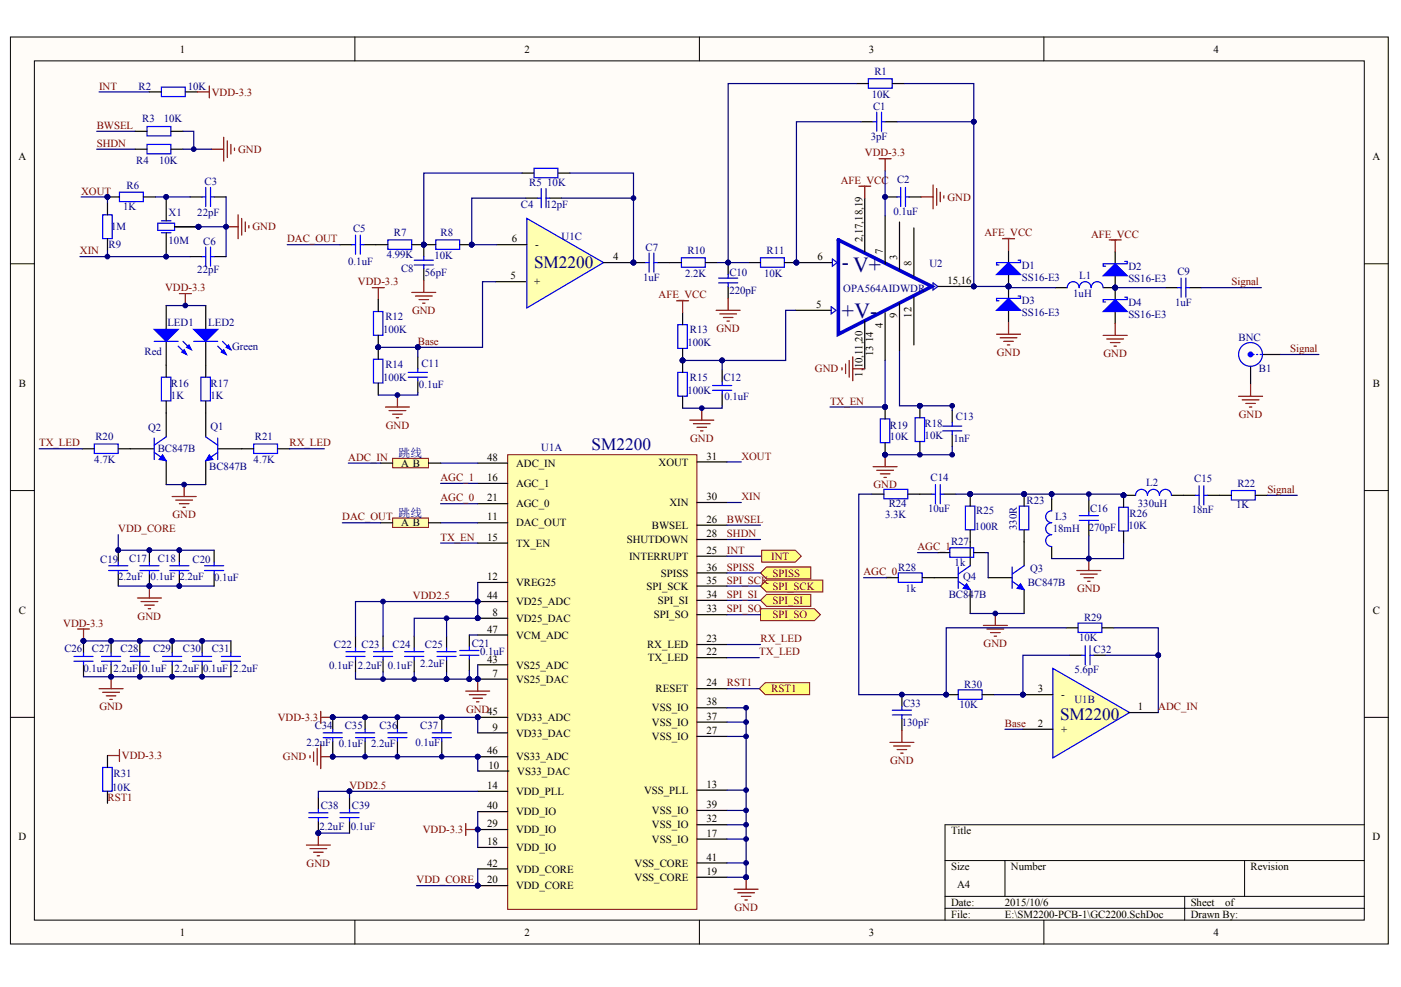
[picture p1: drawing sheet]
<svg xmlns="http://www.w3.org/2000/svg" width="287mm" height="202mm" viewBox="0 0 287 202" stroke-linecap="round" stroke-linejoin="round" font-family="sans-serif">
<defs><g id="words">
<g font-size="4.4" fill="#000080">
<text x="172.4" y="55">- V+</text>
<text x="172.3" y="65">+V-</text>
</g>
<g font-size="3.5" fill="#000080">
<text x="109.3" y="55">SM2200</text>
<text x="121.1" y="92.1">SM2200</text>
<text x="217" y="147.4">SM2200</text>
</g>
<g font-size="2.4" fill="#000080">
<text x="81.6" y="93.6">跳线</text>
<text x="81.6" y="105.9">跳线</text>
</g>
<g font-size="2.2">
<text x="36.8" y="10.8">1</text>
<text x="107.4" y="10.8">2</text>
<text x="177.9" y="10.8">3</text>
<text x="248.4" y="10.8">4</text>
<text x="3.8" y="32.8">A</text>
<text x="281" y="32.8">A</text>
<text x="104.8" y="49.6">6</text>
<text x="109.6" y="50.9">-</text>
<text x="125.5" y="53.3">4</text>
<text x="167.3" y="53.3">6</text>
<text x="176.5" y="49.6" transform="rotate(-90 176.5 49.6)">2,17,18,19</text>
<text x="180.7" y="52.1" transform="rotate(-90 180.7 52.1)">7</text>
<text x="183.7" y="53.3" transform="rotate(-90 183.7 53.3)">3</text>
<text x="104.5" y="57.2">5</text>
<text x="109.3" y="58.4">+</text>
<text x="186.6" y="54.5" transform="rotate(-90 186.6 54.5)">8</text>
<text x="194" y="58.2">15,16</text>
<text x="167.1" y="63.1">5</text>
<text x="183.7" y="65.1" transform="rotate(-90 183.7 65.1)">9</text>
<text x="186.6" y="65" transform="rotate(-90 186.6 65)">12</text>
<text x="178.8" y="70" transform="rotate(-90 178.8 70)">14</text>
<text x="180.7" y="67.1" transform="rotate(-90 180.7 67.1)">4</text>
<text x="176.5" y="77.1" transform="rotate(-90 176.5 77.1)">1,</text>
<text x="176.5" y="75.5" transform="rotate(-90 176.5 75.5)">10,11,20</text>
<text x="178.8" y="73" transform="rotate(-90 178.8 73)">13</text>
<text x="3.8" y="79.2">B</text>
<text x="281" y="79.2">B</text>
<text x="82.1" y="95.6">A B</text>
<text x="99.8" y="94.4">48</text>
<text x="105.7" y="95.6">ADC_IN</text>
<text x="134.8" y="95.3">XOUT</text>
<text x="144.6" y="94.1">31</text>
<text x="99.8" y="98.5">16</text>
<text x="105.7" y="99.8">AGC_1</text>
<text x="82.1" y="107.8">A B</text>
<text x="99.8" y="102.7">21</text>
<text x="99.8" y="106.6">11</text>
<text x="105.7" y="103.9">AGC_0</text>
<text x="105.7" y="107.8">DAC_OUT</text>
<text x="137" y="103.7">XIN</text>
<text x="144.6" y="102.4">30</text>
<text x="144.6" y="107.1">26</text>
<text x="99.8" y="110.7">15</text>
<text x="105.7" y="112">TX_EN</text>
<text x="128.3" y="111.2">SHUTDOWN</text>
<text x="133.5" y="108.3">BWSEL</text>
<text x="144.6" y="110">28</text>
<text x="144.6" y="113.4">25</text>
<text x="99.8" y="118.8">12</text>
<text x="128.8" y="114.7">INTERRUPT</text>
<text x="135.3" y="118.1">SPISS</text>
<text x="144.6" y="116.9">36</text>
<text x="144.6" y="119.5">35</text>
<text x="3.8" y="125.7">C</text>
<text x="99.8" y="122.7">44</text>
<text x="105.7" y="120">VREG25</text>
<text x="105.7" y="124">VD25_ADC</text>
<text x="132.4" y="120.8">SPI_SCK</text>
<text x="134.7" y="123.7">SPI_SI</text>
<text x="144.6" y="122.5">34</text>
<text x="144.6" y="125.4">33</text>
<text x="281" y="125.7">C</text>
<text x="99.8" y="129.6">47</text>
<text x="100.9" y="126.2">8</text>
<text x="105.7" y="127.4">VD25_DAC</text>
<text x="105.7" y="130.8">VCM_ADC</text>
<text x="133.8" y="126.6">SPI_SO</text>
<text x="144.6" y="131.5">23</text>
<text x="99.8" y="135.7">43</text>
<text x="105.7" y="136.9">VS25_ADC</text>
<text x="132.5" y="132.8">RX_LED</text>
<text x="132.6" y="135.4">TX_LED</text>
<text x="144.6" y="134.2">22</text>
<text x="100.9" y="138.6">7</text>
<text x="105.7" y="139.8">VS25_DAC</text>
<text x="134.2" y="141.8">RESET</text>
<text x="144.6" y="140.6">24</text>
<text x="212.5" y="141.8">3</text>
<text x="217.3" y="143">-</text>
<text x="100.9" y="149.6">9</text>
<text x="105.7" y="147.7">VD33_ADC</text>
<text x="133.5" y="145.7">VSS_IO</text>
<text x="133.5" y="148.6">VSS_IO</text>
<text x="144.6" y="144.5">38</text>
<text x="144.6" y="147.4">37</text>
<text x="212.5" y="148.9">2</text>
<text x="233" y="145.5">1</text>
<text x="99.8" y="154.5">46</text>
<text x="105.7" y="150.8">VD33_DAC</text>
<text x="105.7" y="155.7">VS33_ADC</text>
<text x="133.5" y="151.6">VSS_IO</text>
<text x="144.6" y="150.4">27</text>
<text x="217.3" y="150.1">+</text>
<text x="99.8" y="161.6">14</text>
<text x="100" y="157.4">10</text>
<text x="105.9" y="158.7">VS33_DAC</text>
<text x="144.6" y="161.3">13</text>
<text x="99.8" y="165.8">40</text>
<text x="105.7" y="167">VDD_IO</text>
<text x="105.7" y="162.8">VDD_PLL</text>
<text x="131.9" y="162.6">VSS_PLL</text>
<text x="133.5" y="166.7">VSS_IO</text>
<text x="144.6" y="165.5">39</text>
<text x="3.8" y="172.1">D</text>
<text x="99.8" y="169.4">29</text>
<text x="99.8" y="173.1">18</text>
<text x="105.7" y="170.6">VDD_IO</text>
<text x="133.5" y="169.7">VSS_IO</text>
<text x="133.5" y="172.6">VSS_IO</text>
<text x="144.6" y="168.4">32</text>
<text x="144.6" y="171.4">17</text>
<text x="194.7" y="170.9">Title</text>
<text x="281" y="172.1">D</text>
<text x="99.8" y="177.5">42</text>
<text x="105.7" y="174.3">VDD_IO</text>
<text x="105.7" y="178.7">VDD_CORE</text>
<text x="129.9" y="177.5">VSS_CORE</text>
<text x="144.6" y="176.3">41</text>
<text x="144.6" y="179.2">19</text>
<text x="194.7" y="178.2">Size</text>
<text x="206.9" y="178.2">Number</text>
<text x="256" y="178.2">Revision</text>
<text x="99.8" y="180.9">20</text>
<text x="105.7" y="182.1">VDD_CORE</text>
<text x="129.9" y="180.4">VSS_CORE</text>
<text x="194.7" y="185.6">Date:</text>
<text x="195.9" y="181.9">A4</text>
<text x="205.7" y="185.6">2015/10/6</text>
<text x="243.8" y="185.6">Sheet</text>
<text x="250.8" y="185.6">of</text>
<text x="36.8" y="191.7">1</text>
<text x="107.4" y="191.7">2</text>
<text x="177.9" y="191.7">3</text>
<text x="194.7" y="188">File:</text>
<text x="205.7" y="188">E:\SM2200-PCB-1\GC2200.SchDoc</text>
<text x="243.8" y="188">Drawn By:</text>
<text x="248.4" y="191.7">4</text>
</g>
<g font-size="2.2" fill="#000080">
<text x="179" y="15.4">R1</text>
<text x="28.4" y="18.3">R2</text>
<text x="38.4" y="18.3">10K</text>
<text x="178.5" y="20.1">10K</text>
<text x="178.7" y="22.5">C1</text>
<text x="29.1" y="24.9">R3</text>
<text x="33.5" y="24.9">10K</text>
<text x="178.3" y="28.6">3pF</text>
<text x="27.9" y="33.5">R4</text>
<text x="32.6" y="33.5">10K</text>
<text x="25.9" y="38.6">R6</text>
<text x="41.9" y="37.9">C3</text>
<text x="108.4" y="38.1">R5</text>
<text x="112" y="38.1">10K</text>
<text x="183.6" y="37.4">C2</text>
<text x="22.7" y="47.2">1M</text>
<text x="25.2" y="43">1K</text>
<text x="34.5" y="44.3">X1</text>
<text x="40.4" y="44.3">22pF</text>
<text x="72.3" y="47.4">C5</text>
<text x="106.6" y="42.5">C4</text>
<text x="111.8" y="42.5">12pF</text>
<text x="182.9" y="44">0.1uF</text>
<text x="22.2" y="50.9">R9</text>
<text x="34.5" y="49.9">10M</text>
<text x="41.6" y="50.1">C6</text>
<text x="79.2" y="52.8">4.99K</text>
<text x="80.6" y="48.4">R7</text>
<text x="89" y="53.1">10K</text>
<text x="90.2" y="48.4">R8</text>
<text x="115" y="49.2">U1C</text>
<text x="132.1" y="51.3">C7</text>
<text x="140.7" y="52.1">R10</text>
<text x="156.9" y="52.1">R11</text>
<text x="40.4" y="56">22pF</text>
<text x="71.3" y="54.3">0.1uF</text>
<text x="82.1" y="55.8">C8</text>
<text x="87" y="56.5">56pF</text>
<text x="131.7" y="57.5">1uF</text>
<text x="140.2" y="56.7">2.2K</text>
<text x="149.3" y="56.5">C10</text>
<text x="156.4" y="56.7">10K</text>
<text x="172.6" y="59.9">OPA564AIDWDR</text>
<text x="190.3" y="54.8">U2</text>
<text x="209.2" y="57.5">SS16-E3</text>
<text x="209.2" y="55">D1</text>
<text x="220.9" y="57.2">L1</text>
<text x="231" y="57.7">SS16-E3</text>
<text x="231" y="55.2">D2</text>
<text x="241" y="56.2">C9</text>
<text x="78.9" y="65.5">R12</text>
<text x="149.3" y="60.1">220pF</text>
<text x="209.2" y="64.8">SS16-E3</text>
<text x="209.2" y="62.3">D3</text>
<text x="219.7" y="60.9">1uH</text>
<text x="231" y="65">SS16-E3</text>
<text x="231" y="62.6">D4</text>
<text x="240.6" y="62.6">1uF</text>
<text x="34.3" y="66.7">LED1</text>
<text x="42.6" y="66.7">LED2</text>
<text x="47.5" y="71.6">Green</text>
<text x="78.4" y="68.2">100K</text>
<text x="140.7" y="70.9">100K</text>
<text x="141.2" y="68.2">R13</text>
<text x="253.6" y="69.9">BNC</text>
<text x="29.6" y="72.6">Red</text>
<text x="78.4" y="78">100K</text>
<text x="78.9" y="75.3">R14</text>
<text x="86.3" y="75.1">C11</text>
<text x="141.2" y="78">R15</text>
<text x="148.1" y="78">C12</text>
<text x="257.7" y="76.3">B1</text>
<text x="35" y="81.7">1K</text>
<text x="35" y="79.2">R16</text>
<text x="43.1" y="81.7">1K</text>
<text x="43.1" y="79.2">R17</text>
<text x="85.8" y="79.5">0.1uF</text>
<text x="140.7" y="80.7">100K</text>
<text x="148.3" y="81.9">0.1uF</text>
<text x="30.3" y="88.3">Q2</text>
<text x="43.1" y="88">Q1</text>
<text x="182.2" y="87.8">R19</text>
<text x="189.3" y="90">10K</text>
<text x="189.3" y="87.5">R18</text>
<text x="195.7" y="86.1">C13</text>
<text x="19.3" y="94.9">4.7K</text>
<text x="19.5" y="90.2">R20</text>
<text x="32.3" y="92.7">BC847B</text>
<text x="51.9" y="94.9">4.7K</text>
<text x="52.2" y="90.2">R21</text>
<text x="110.8" y="92.4">U1A</text>
<text x="182.2" y="90.2">10K</text>
<text x="195.2" y="90.5">1nF</text>
<text x="42.8" y="96.3">BC847B</text>
<text x="190.5" y="98.5">C14</text>
<text x="234.7" y="99.5">L2</text>
<text x="244.5" y="98.8">C15</text>
<text x="253.3" y="99.8">R22</text>
<text x="181.2" y="106.1">3.3K</text>
<text x="181.9" y="103.9">R24</text>
<text x="190" y="104.9">10uF</text>
<text x="199.9" y="105.4">R25</text>
<text x="210.1" y="103.2">R23</text>
<text x="216" y="106.6">L3</text>
<text x="223.2" y="104.9">C16</text>
<text x="231.2" y="105.9">R26</text>
<text x="233" y="103.9">330uH</text>
<text x="244" y="105.1">18nF</text>
<text x="253.1" y="104.1">1K</text>
<text x="194.7" y="111.7">R27</text>
<text x="199.6" y="108.6">100R</text>
<text x="208.2" y="108.5" transform="rotate(-90 208.2 108.5)">330R</text>
<text x="215.5" y="109">18mH</text>
<text x="222.9" y="108.8">270pF</text>
<text x="231" y="108.3">10K</text>
<text x="20.5" y="115.4">C19</text>
<text x="24.2" y="118.8">2.2uF</text>
<text x="26.4" y="115.2">C17</text>
<text x="30.8" y="118.8">0.1uF 2.2uF</text>
<text x="32.3" y="115.2">C18</text>
<text x="39.4" y="115.4">C20</text>
<text x="43.8" y="119.1">0.1uF</text>
<text x="183.9" y="116.9">R28</text>
<text x="195.4" y="115.9">1k</text>
<text x="197.1" y="118.8">Q4</text>
<text x="210.9" y="117.1">Q3</text>
<text x="185.4" y="121.3">1k</text>
<text x="194.2" y="122.5">BC847B</text>
<text x="210.4" y="120">BC847B</text>
<text x="220.9" y="131.3">10K</text>
<text x="221.9" y="127.1">R29</text>
<text x="13.2" y="133.5">C26</text>
<text x="17.1" y="137.6">0.1uF</text>
<text x="18.8" y="133.5">C27</text>
<text x="23.2" y="137.6">2.2uF</text>
<text x="24.7" y="133.5">C28</text>
<text x="29.1" y="137.6">0.1uF</text>
<text x="31.3" y="133.5">C29</text>
<text x="35.7" y="137.6">2.2uF</text>
<text x="37.5" y="133.5">C30</text>
<text x="41.6" y="137.6">0.1uF</text>
<text x="43.4" y="133.5">C31</text>
<text x="47.8" y="137.6">2.2uF</text>
<text x="67.4" y="136.9">0.1uF</text>
<text x="68.4" y="132.8">C22</text>
<text x="73.3" y="136.9">2.2uF</text>
<text x="74" y="132.8">C23</text>
<text x="79.4" y="136.9">0.1uF</text>
<text x="80.4" y="132.8">C24</text>
<text x="86" y="136.7">2.2uF</text>
<text x="87" y="132.8">C25</text>
<text x="96.6" y="132.5">C21</text>
<text x="98.3" y="134.2">0.1uF</text>
<text x="220" y="137.9">5.6pF</text>
<text x="223.9" y="133.7">C32</text>
<text x="197.4" y="140.8">R30</text>
<text x="64.4" y="149.4">C34</text>
<text x="70.6" y="149.4">C35</text>
<text x="77.7" y="149.4">C36</text>
<text x="86" y="149.4">C37</text>
<text x="184.6" y="148.6">130pF</text>
<text x="184.9" y="144.7">C33</text>
<text x="196.4" y="145">10K</text>
<text x="220" y="144">U1B</text>
<text x="62.7" y="152.8">2.2uF</text>
<text x="69.3" y="153">0.1uF</text>
<text x="76" y="153">2.2uF</text>
<text x="85.1" y="152.8">0.1uF</text>
<text x="23.2" y="159.2">R31</text>
<text x="23" y="162.1">10K</text>
<text x="65.7" y="165.8">C38</text>
<text x="72" y="165.8">C39</text>
<text x="65.4" y="169.9">2.2uF</text>
<text x="71.8" y="169.9">0.1uF</text>
</g>
<g font-size="2.2" fill="#800000">
<text x="20.3" y="18.3">INT</text>
<text x="43.4" y="19.6">VDD-3.3</text>
<text x="19.8" y="26.4">BWSEL</text>
<text x="19.8" y="30.1">SHDN</text>
<text x="48.7" y="31.3">GND</text>
<text x="177.1" y="32">VDD-3.3</text>
<text x="16.6" y="39.9">XOUT</text>
<text x="172.1" y="37.7">AFE_VCC</text>
<text x="194" y="41.1">GND</text>
<text x="51.7" y="47.2">GND</text>
<text x="16.4" y="52.1">XIN</text>
<text x="58.8" y="49.6">DAC_OUT</text>
<text x="201.5" y="48.4">AFE_VCC</text>
<text x="223.4" y="48.7">AFE_VCC</text>
<text x="33.8" y="59.7">VDD-3.3</text>
<text x="73.3" y="58.4">VDD-3.3</text>
<text x="252.1" y="58.4">Signal</text>
<text x="84.4" y="64.3">GND</text>
<text x="134.8" y="61.1">AFE_VCC</text>
<text x="85.5" y="70.7">Base</text>
<text x="146.7" y="68">GND</text>
<text x="166.8" y="76.3">GND</text>
<text x="204.1" y="72.8">GND</text>
<text x="225.9" y="73.1">GND</text>
<text x="264.1" y="72.1">Signal</text>
<text x="169.9" y="82.9">TX_EN</text>
<text x="79" y="87.8">GND</text>
<text x="253.6" y="85.6">GND</text>
<text x="8" y="91.4">TX_LED</text>
<text x="59.3" y="91.4">RX_LED</text>
<text x="71.3" y="94.4">ADC_IN</text>
<text x="141.3" y="90.5">GND</text>
<text x="151.8" y="94.1">XOUT</text>
<text x="90.2" y="98.5">AGC_1</text>
<text x="178.8" y="100">GND</text>
<text x="259.4" y="101">Signal</text>
<text x="35.3" y="106.1">GND</text>
<text x="70.1" y="106.6">DAC_OUT</text>
<text x="90.2" y="102.7">AGC_0</text>
<text x="148.8" y="107.1">BWSEL</text>
<text x="151.8" y="102.4">XIN</text>
<text x="24.2" y="109">VDD_CORE</text>
<text x="90.2" y="110.7">TX_EN</text>
<text x="148.8" y="110">SHDN</text>
<text x="148.8" y="113.4">INT</text>
<text x="187.8" y="112.7">AGC_1</text>
<text x="148.8" y="116.9">SPISS</text>
<text x="148.8" y="119.5">SPI_SCK</text>
<text x="157.9" y="114.7">INT</text>
<text x="158.1" y="118.1">SPISS</text>
<text x="176.8" y="117.8">AGC_0</text>
<text x="84.5" y="122.7">VDD2.5</text>
<text x="148.8" y="122.5">SPI_SI</text>
<text x="148.8" y="125.4">SPI_SO</text>
<text x="158.1" y="120.8">SPI_SCK</text>
<text x="158.1" y="123.7">SPI_SI</text>
<text x="220.5" y="121.3">GND</text>
<text x="13" y="128.3">VDD-3.3</text>
<text x="28.2" y="126.9">GND</text>
<text x="155.7" y="131.5">RX_LED</text>
<text x="158.1" y="126.6">SPI_SO</text>
<text x="155.4" y="134.2">TX_LED</text>
<text x="201.4" y="132.5">GND</text>
<text x="148.8" y="140.6">RST1</text>
<text x="157.9" y="141.8">RST1</text>
<text x="20.3" y="145.5">GND</text>
<text x="56.9" y="147.7">VDD-3.3</text>
<text x="95.4" y="145.9">GND45</text>
<text x="205.7" y="148.9">Base</text>
<text x="237.1" y="145.5">ADC_IN</text>
<text x="24.9" y="155.5">VDD-3.3</text>
<text x="57.9" y="155.7">GND</text>
<text x="71.6" y="161.6">VDD2.5</text>
<text x="182.2" y="156.5">GND</text>
<text x="22" y="164">RST1</text>
<text x="86.6" y="170.6">VDD-3.3</text>
<text x="62.8" y="177.5">GND</text>
<text x="85.3" y="180.9">VDD_CORE</text>
<text x="150.4" y="186.5">GND</text>
</g>
</g></defs>
<g fill="#fffcf8" stroke="#000" stroke-width=".2">
<path d="M2.1 7.6h282.1v185.7h-282.1z"/>
<path d="M7 12.5h272.3v175.9h-272.3z"/>
</g>
<g fill="none" stroke="#000" stroke-width=".2">
<path d="M72.7 7.6v4.9M143.2 7.6v4.9M213.7 7.6v4.9M2.1 54h4.9M279.3 54h4.9M2.1 100.5h4.9M279.3 100.5h4.9M2.1 146.9h4.9M279.3 146.9h4.9M193.5 176.2h85.8M205.7 176.2v7.4M254.8 176.2v7.4"/>
<path d="M279.3 168.9h-85.8v19.6M72.7 188.5v4.9M143.2 188.5v4.9M193.5 183.6h85.8M193.5 186h85.8M213.7 188.5v4.9M242.5 183.6v4.9"/>
</g>
<path d="M20.3 18.8h10.3M19.8 26.9h7.8M19.8 30.6h7.8M37.5 26.9h2.2v3.7M37.5 30.6h5.8M16.4 52.6h22.5M22 51.3v1.3M31.8 40.3h7.1M46.3 40.3v12.3" fill="none" stroke="#000080" stroke-width=".25"/>
<g fill="none" stroke="#00f" stroke-width=".25">
<path d="M33 17.8h4.9v2h-4.9zM24.5 39.4h4.8v1.9h-4.8zM30.1 25.9h4.9v1.9h-4.9zM30.1 29.6h4.9v1.9h-4.9zM42.1 38.4v3.9M43.1 38.4v3.9M21 44h2v4.9h-2zM41.4 40.3h.7M41.4 52.6h.7M42.1 50.6v3.9M43.1 50.6v3.9M43.1 40.3h.7"/>
<path d="M43.1 52.6h.7"/>
</g>
<g fill="none" stroke="#000" stroke-width=".25">
<path d="M30.6 18.8h2.4M37.9 18.8h2.5M27.6 26.9h2.5M27.6 30.6h2.5M35 26.9h2.5M35 30.6h2.5M22 40.3h2.5M22 41.6v2.4M22 48.9v2.4M29.4 40.3h2.4M38.9 40.3h2.5M38.9 52.6h2.5"/>
<path d="M43.8 40.3h2.5M43.8 52.6h2.5"/>
</g>
<path d="M40.4 18.8h2.5M42.9 17.6v2.4M43.3 30.6h2.5M45.8 28.1v4.9M46.5 28.8v3.5M47.3 29.6v1.9M48 30.3v.5M46.3 46.4h2.4M48.7 44v4.9M49.5 44.7v3.5M50.2 45.5v1.9M50.9 46.2v.5" fill="none" stroke="#800000" stroke-width=".25"/>
<g fill="#000080" stroke="#000080" stroke-width=".2">
<circle cx="39.7" cy="30.5" r=".48"/>
<circle cx="22" cy="40.3" r=".48"/>
<circle cx="22" cy="52.5" r=".48"/>
<circle cx="46.3" cy="46.4" r=".48"/>
</g>
<path d="M103.9 93.1h38.8v93.1h-38.8z" fill="#ffffb0" stroke="#800000" stroke-width=".2"/>
<g fill="none" stroke="#000" stroke-width=".25">
<path d="M97.8 94.8h6.1M97.8 99h6.1M142.7 94.6h6.1M97.8 103.2h6.1M97.8 107.1h6.1M97.8 111.2h6.1M97.8 119.3h6.1M142.7 102.9h6.1M142.7 107.6h6.1M142.7 110.5h6.1M142.7 113.9h6.1M142.7 117.3h6.1"/>
<path d="M97.8 126.6h6.1M97.8 123.2h6.1M97.8 130h6.1M97.8 136.2h6.1M97.8 139.1h6.1M142.7 120h6.1M142.7 123h6.1M142.7 125.9h6.1M142.7 132h6.1M142.7 134.7h6.1M97.8 146.9h6.1M97.8 150.1h6.1"/>
<path d="M97.8 155h6.1M98 157.9h6.2M142.7 141h6.1M142.7 145h6.1M142.7 147.9h6.1M142.7 150.8h6.1M97.8 166.2h6.1M97.8 169.9h6.1M97.8 173.6h6.1M97.8 178h6.1M97.8 162.1h6.1M142.7 161.8h6.1"/>
<path d="M142.7 166h6.1M142.7 168.9h6.1M142.7 171.8h6.1M142.7 176.7h6.1M142.7 179.7h6.1M97.8 181.4h6.1"/>
</g>
<g fill="#000080" stroke="#000080" stroke-width=".2">
<circle cx="97.8" cy="126.6" r=".48"/>
<circle cx="97.8" cy="123.2" r=".48"/>
<circle cx="97.8" cy="139.1" r=".48"/>
<circle cx="97.8" cy="146.9" r=".48"/>
<circle cx="97.8" cy="155" r=".48"/>
<circle cx="97.8" cy="169.9" r=".48"/>
<circle cx="97.8" cy="181.4" r=".48"/>
</g>
<path d="M148.8 94.6h3M148.8 102.9h3" fill="none" stroke="#000080" stroke-width=".25"/>
<g fill="#ffff80" stroke="#800000" stroke-width=".2">
<path d="M155.7 117.3l1.2-1.2h9.1v2.5h-9.1z" fill-rule="evenodd"/>
<path d="M155.7 120l1.2-1.2h11.5v2.4h-11.5z" fill-rule="evenodd"/>
<path d="M155.7 123l1.2-1.3h9.1v2.5h-9.1z" fill-rule="evenodd"/>
<path d="M155.7 124.7h11l1.3 1.2-1.3 1.2h-11z" fill-rule="evenodd"/>
</g>
<path d="M148.8 107.6h6.9M148.8 110.5h6.9M148.8 113.9h7.1M148.8 117.3h6.9M148.8 120h6.9M148.8 123h6.9M148.8 125.9h6.9M148.8 132h6.9M148.8 134.7h6.6" fill="none" stroke="#000080" stroke-width=".25"/>
<path d="M155.4 141l1.3-1.2h9v2.5h-9z" fill-rule="evenodd" fill="#ffff80" stroke="#800000" stroke-width=".2"/>
<g fill="none" stroke="#000080" stroke-width=".25">
<path d="M90.2 94.8h7.6M90.2 99h7.6M90.2 103.2h7.6M90.2 107.1h7.6M90.2 111.2h7.6M84.8 137.6v1.5M96.1 130h1.7M97.8 123.2h-25v7.1M90.4 154.2v.8M148.8 141h6.6M148.8 147.9h3.9M148.8 150.8h3.9"/>
<path d="M148.8 145h4.2M65.2 170.6h6.4M148.8 161.8h3.9M148.8 166h3.9M148.8 168.9h3.9M148.8 171.8h3.9M148.8 176.7h3.9"/>
</g>
<g fill="#000080" stroke="#000080" stroke-width=".2">
<circle cx="152.7" cy="147.9" r=".48"/>
<circle cx="152.7" cy="150.8" r=".48"/>
<circle cx="152.7" cy="161.8" r=".48"/>
<circle cx="152.7" cy="166" r=".48"/>
<circle cx="152.7" cy="168.9" r=".48"/>
<circle cx="152.7" cy="171.8" r=".48"/>
<circle cx="152.7" cy="176.7" r=".48"/>
<circle cx="152.7" cy="179.7" r=".48"/>
<circle cx="97.8" cy="169.9" r=".48"/>
<circle cx="81.4" cy="146.9" r=".48"/>
<circle cx="90.4" cy="146.9" r=".48"/>
<circle cx="68.1" cy="155" r=".48"/>
<circle cx="97.8" cy="139.1" r=".48"/>
<circle cx="84.8" cy="139.1" r=".48"/>
<circle cx="97.8" cy="123.2" r=".48"/>
<circle cx="65.2" cy="170.6" r=".48"/>
<circle cx="90.4" cy="155" r=".48"/>
<circle cx="71.5" cy="162.1" r=".48"/>
</g>
<g fill="none" stroke="#800000" stroke-width=".25">
<path d="M97.8 139.1v2.4M63.5 154.7v.5M64.2 154v2M64.9 153.3v3.4M65.7 152.5v4.9M65.7 155h2.4M95.3 141.5h5M96.1 142.3h3.4M96.8 143h2M97.6 143.7h.4M62.7 173.1h4.9M63.5 173.8h3.4"/>
<path d="M64.2 174.5h2M64.9 175.3h.5M65.2 170.6v2.5M95.3 168.7v2.4M95.3 169.9h2.5M152.7 179.7v2.4M150.3 182.1h4.9M151 182.8h3.5M151.8 183.6h1.9M152.5 184.3h.5"/>
</g>
<g fill="none" stroke="#000" stroke-width=".25">
<path d="M72.8 130.3v2.4M72.8 135.2v2.4M78.4 130.3v2.4M78.4 135.2v2.4M84.8 130.3v2.4M84.8 135.2v2.4M91.4 130.3v2.4M91.4 135.2v2.4M96.1 130v2.5M96.1 134.9v2.5M81.4 146.9v2.5M81.4 151.8v2.4"/>
<path d="M90.4 146.9v2.5M90.4 151.8v2.4M65.2 163.3v2.4M65.2 168.2v2.4M71.6 163.3v2.4M71.6 168.2v2.4"/>
</g>
<g fill="none" stroke="#00f" stroke-width=".25">
<path d="M70.8 133.5h3.9M70.8 134.4h3.9M72.8 132.7v.8M72.8 134.4v.8M76.5 133.5h3.9M76.5 134.4h3.9M78.4 132.7v.8M78.4 134.4v.8M82.8 133.5h4M82.8 134.4h4M84.8 132.7v.8M84.8 134.4v.8"/>
<path d="M89.5 133.5h3.9M89.5 134.4h3.9M91.4 132.7v.8M91.4 134.4v.8M94.1 133.2h3.9M94.1 134.2h3.9M96.1 132.5v.7M96.1 134.2v.7M79.4 150.1h3.9M79.4 151.1h3.9M81.4 149.4v.7M81.4 151.1v.7"/>
<path d="M88.5 150.1h3.9M88.5 151.1h3.9M90.4 149.4v.7M90.4 151.1v.7M63.2 166.5h3.9M63.2 167.4h3.9M65.2 165.7v.8M65.2 167.4v.8M69.6 166.5h3.9M69.6 167.4h3.9M71.6 165.7v.8M71.6 167.4v.8"/>
</g>
<path d="M155.9 112.7h6.9l1.2 1.2-1.2 1.2h-6.9z" fill-rule="evenodd" fill="#ffff80" stroke="#800000" stroke-width=".2"/>
<g fill="none" stroke="#000" stroke-width=".25">
<path d="M34 62.6v4.9M34 69.9v7.3M42.1 62.6v4.9M42.1 69.9v7.3M34 82.1v2.5M42.1 82.1v2.5M24.2 112.7v2.4M24.2 117.6v2.4M30.6 112.7v2.4M30.6 117.6v2.4M36.7 112.7v2.4M36.7 117.6v2.4"/>
<path d="M43.8 112.7v2.4M43.8 117.6v2.4M17.1 131.3v2.4M17.1 136.2v2.4M22.7 131.3v2.4M22.7 136.2v2.4M28.6 131.3v2.4M28.6 136.2v2.4M35.2 131.3v2.4M35.2 136.2v2.4M41.4 131.3v2.4M41.4 136.2v2.4"/>
<path d="M47.3 131.3v2.4M47.3 136.2v2.4M22 154.7v2.5M68.1 146.9v2.5M68.1 151.8v2.4M74.7 146.9v2.5M74.7 151.8v2.4M22 162.1v2.4"/>
</g>
<g fill="#00f" stroke="#00f" stroke-width=".25">
<path d="M31.6 67.5h4.9l-2.5 2.4z"/>
<path d="M37.2 72.1l.5-.5 .5 1z"/>
<path d="M38.2 71.1l.5-.5 .5 1z"/>
<path d="M39.7 67.5h4.9l-2.5 2.4z"/>
<path d="M45.3 72.1l.5-.5 .5 1z"/>
<path d="M46.3 71.1l.5-.5 .5 1z"/>
</g>
<g fill="none" stroke="#00f" stroke-width=".25">
<path d="M31.6 69.9h4.9M33 77.2h2v4.9h-2zM36.5 70.9l1.7 1.7M37.5 69.9l1.7 1.7M39.7 69.9h4.9M41.1 77.2h2v4.9h-2zM44.6 70.9l1.7 1.7M45.6 69.9l1.7 1.7M22.2 115.9h4M22.2 116.8h4M24.2 115.1v.8M24.2 116.8v.8"/>
<path d="M28.6 115.9h4M28.6 116.8h4M30.6 115.1v.8M30.6 116.8v.8M34.8 115.9h3.9M34.8 116.8h3.9M36.7 115.1v.8M36.7 116.8v.8M41.9 115.9h3.9M41.9 116.8h3.9M43.8 115.1v.8M43.8 116.8v.8"/>
<path d="M15.1 134.4h4M15.1 135.4h4M17.1 133.7v.7M17.1 135.4v.8M20.8 134.4h3.9M20.8 135.4h3.9M22.7 133.7v.7M22.7 135.4v.8M26.7 134.4h3.9M26.7 135.4h3.9M28.6 133.7v.7M28.6 135.4v.8"/>
<path d="M33.3 134.4h3.9M33.3 135.4h3.9M35.2 133.7v.7M35.2 135.4v.8M39.4 134.4h3.9M39.4 135.4h3.9M41.4 133.7v.7M41.4 135.4v.8M45.3 134.4h3.9M45.3 135.4h3.9M47.3 133.7v.7M47.3 135.4v.8"/>
<path d="M21 157.2h2v4.8h-2zM66.2 150.1h3.9M66.2 151.1h3.9M68.1 149.4v.7M68.1 151.1v.7M72.8 150.1h3.9M72.8 151.1h3.9M74.7 149.4v.7M74.7 151.1v.7"/>
</g>
<g fill="none" stroke="#800000" stroke-width=".25">
<path d="M15.9 128.8h2.4M17.1 128.8v2.5M22.7 138.6v2.4M28.1 122.5h4.9M28.9 123.2h3.4M29.6 123.9h2M30.3 124.7h.5M30.6 120v2.5M20.3 141h4.9M21 141.8h3.5M21.8 142.5h1.9M22 154.7h2.5"/>
<path d="M22.5 143.2h.5M24.5 153.5v2.5M65.7 145.7v2.4M65.7 146.9h2.4"/>
</g>
<g fill="#000080" stroke="#000080" stroke-width=".2">
<circle cx="24.2" cy="112.7" r=".48"/>
<circle cx="30.6" cy="120" r=".48"/>
<circle cx="30.6" cy="112.7" r=".48"/>
<circle cx="36.7" cy="120" r=".48"/>
<circle cx="36.7" cy="112.7" r=".48"/>
<circle cx="74.7" cy="146.9" r=".48"/>
<circle cx="68.1" cy="146.9" r=".48"/>
<circle cx="17.1" cy="131.3" r=".48"/>
<circle cx="22.7" cy="138.6" r=".48"/>
<circle cx="22.7" cy="131.3" r=".48"/>
<circle cx="28.6" cy="138.6" r=".48"/>
<circle cx="28.6" cy="131.3" r=".48"/>
<circle cx="35.2" cy="138.6" r=".48"/>
<circle cx="35.2" cy="131.3" r=".48"/>
<circle cx="41.4" cy="138.6" r=".48"/>
<circle cx="41.4" cy="131.3" r=".48"/>
<circle cx="91.4" cy="126.6" r=".48"/>
<circle cx="78.4" cy="139.1" r=".48"/>
<circle cx="78.4" cy="123.2" r=".48"/>
<circle cx="91.4" cy="139.1" r=".48"/>
<circle cx="96.1" cy="139.1" r=".48"/>
<circle cx="81.4" cy="155" r=".48"/>
<circle cx="74.7" cy="155" r=".48"/>
<circle cx="71.5" cy="162.1" r=".48"/>
</g>
<path d="M24.2 109.5v3.2h19.6M17.1 131.3h30.2M17.1 138.6h30.2M24.2 120h19.6M78.4 123.2v7.1M78.4 137.6v1.5M91.4 126.6v3.7M91.4 139.1h4.7M74.7 154.2v.8M81.4 154.2v.8M71.6 162.1h26.2M97.8 166.2v7.4" fill="none" stroke="#000080" stroke-width=".25"/>
<path d="M107.9 44.7l15.7 9.1-15.7 9.3z" fill-rule="evenodd" fill="#ffffb0" stroke="#00f" stroke-width=".25"/>
<path d="M101.5 57.7h6.1M101.7 50.1h6.2M123.6 53.8h6.1" fill="none" stroke="#000" stroke-width=".25"/>
<circle cx="129.7" cy="53.8" r=".48" fill="#000080" stroke="#000080" stroke-width=".2"/>
<path d="M215.5 136.9l15.7 9-15.7 9.3z" fill-rule="evenodd" fill="#ffffb0" stroke="#00f" stroke-width=".25"/>
<path d="M209.4 142.3h6.1M209.4 149.4h6.1M231 145.9h6.1" fill="none" stroke="#000" stroke-width=".25"/>
<circle cx="209.4" cy="142.3" r=".48" fill="#000080" stroke="#000080" stroke-width=".2"/>
<path d="M80.4 93.9h7.3v1.9h-7.3z" fill="#ffffb0" stroke="#800000" stroke-width=".2"/>
<path d="M77.9 94.8h2.5M87.7 94.8h2.5" fill="none" stroke="#000" stroke-width=".25"/>
<path d="M71.3 94.8h6.6" fill="none" stroke="#000080" stroke-width=".25"/>
<path d="M80.4 106.1h7.3v1.9h-7.3z" fill="#ffffb0" stroke="#800000" stroke-width=".2"/>
<g fill="none" stroke="#000" stroke-width=".25">
<path d="M175.3 17.1h2.5M182.7 17.1h2.4M106.9 35.4h2.4M114.2 35.4h2.5M176.3 24.9h2.4M181.2 24.9h2.5M34 40.3v4.9M34 47.7v4.9M35.7 46.4h4.9M69.6 50.1h2.4M74.5 50.1h4.9M84.3 50.1h4.9"/>
<path d="M86.8 50.1v2.5M86.8 55v2.4M94.1 50.1h2.5M107.6 40.6h2.5M112.5 40.6h2.5M129.7 53.8h2.4M134.6 53.8h4.9M144.4 53.8h2.5M149.1 53.8v2.4M149.1 58.7v2.4M153.2 53.8h2.5M160.6 53.8h9.8"/>
<path d="M177 40.6v11M181.2 44.2v9.8M181.2 40.3h2.5M184.1 45.5v9.7M186.1 40.3h2.5M187.1 46.7v9.8M192 58.7h7.4M206.5 51.3v2.5M206.5 56.2v4.9M216 58.9h2.5M225.8 58.9h2.5M228.3 51.6v2.4"/>
<path d="M228.3 56.5v4.9M238.6 58.9h2.5M243.5 58.9h2.5M77.4 61.4v2.4M77.4 68.7v4.9M77.4 78.5v2.4M85.5 73.1v2.4M85.5 78v2.4M139.7 64v2.5M139.7 71.4v4.9M147.8 75.8v2.4M162.8 63.6h7.4"/>
<path d="M177 65.8v9.7M181.2 64v9.8M184.1 62.1v9.8M187.1 60.9v9.7M206.5 63.6v2.4M228.3 63.8v2.4M256 75v3.7M258.5 72.6h3.6M16.9 91.9h2.4M24.2 91.9h7.4M34 84.6v4.9M34 94.4v4.8"/>
<path d="M42.1 84.6v4.9M42.1 94.4v4.8M44.6 91.9h7.3M56.8 91.9h2.5M139.7 81.2v2.4M147.8 80.7v2.4M181.2 83.4v2.4M181.2 90.7v2.4M188.3 83.1v2.5M188.3 90.4v2.5M194.9 84.1v2.4M194.9 89v2.4"/>
<path d="M77.9 107.1h2.5M87.7 107.1h2.5M178.5 101.2h2.5M181.4 118.3h2.5M185.9 101.2h4.9M188.8 118.3h7.4M192 113.2h2.4M193.2 101.2h2.5M198.6 101.2v2.4M198.6 108.5v7.4M199.4 113.2h2.4M202.3 118.3h4.9"/>
<path d="M209.7 101.2v2.4M209.7 108.5v7.4M215.3 102.2v2.4M215.3 112v2.4M222.9 102.4v2.5M222.9 107.3v2.5M230 108.8v2.4M232.5 101.4h-2.5v2.5M239.8 101.4h4.9M247.2 101.4h4.9M257 101.4h2.4M198.6 120.8v4.8"/>
<path d="M209.7 120.8v4.8M218.2 128.6h2.5M219 134.2h2.4M223.9 134.2h2.4M225.6 128.6h2.5M184.6 142.3v2.4M184.6 147.2v2.4M193.7 142.3h2.5M201.1 142.3h2.4"/>
</g>
<g fill="none" stroke="#000080" stroke-width=".25">
<path d="M175.3 17.1h-26.2v36.7M185.1 17.1h14.3v7.8M106.9 35.4h-20.1v14.7M116.7 35.4h13v18.4M176.3 24.9h-13.3v28.9M181.2 35v9.2M183.7 24.9h15.7M199.4 24.9v33.8h7.1v.2h9.5M16.6 40.3h5.4v1.3M40.6 46.4h5.7M58.8 50.1h10.8M101.5 57.7h-2.7v13.4h-13.3"/>
<path d="M107.6 40.6h-11v9.5h5.1M115 40.6h14.7M146.9 53.8h6.3M228.3 58.9h10.3M246 58.9h12.2M34 62.6h8.1M77.4 71.1h8.1M85.5 71.1v2M139.7 73.8h8.1M147.8 73.8v2M162.8 63.6h-2v10.2h-13M181.2 73.8v9.6h-11.3"/>
<path d="M184.1 71.9v11.2h11.1M262.1 72.6h7.9M8 91.9h8.9M34 99.2h8.1M59.3 91.9h7.1M85.5 80.4v.5h-8.1M147.8 83.1v.5h-8.1M181.2 93.1h14M188.3 92.9v.2M194.9 83.1v1M194.9 91.4v1.7M70.1 107.1h7.8"/>
<path d="M97.8 119.3v7.3h-13v3.7M176.8 118.3h4.6M178.5 101.2h-2.7v41.1h17.9v-13.7h24.5M187.8 113.2h4.2M195.7 101.2h19.6M198.6 101v.2M201.8 113.2h.5v5.1M215.3 101.2h14.7v.2M215.3 101.2v1M222.9 101.2v1.2M222.9 109.8v4.6M230 111.2v3.2h-14.7"/>
<path d="M259.4 101.4h6.2M72.8 137.6v1.5h18.6v-1.5M97.8 136.2v2.9h-1.7v-1.7M198.6 125.6h11.1M219 134.2h-9.6v8.1h-5.9M226.3 134.2h10.8M228.1 128.6h9v5.6M237.1 134.2v11.7M68.1 154.2v.8h29.7v2.9h.2M68.1 147.2v-.3h29.7v3.2M152.7 145v34.7h-3.9M205.7 149.4h3.7"/>
<path d="M65.2 163.3v-1.2h6.4v1.2M97.8 178v3.4h-12.5"/>
</g>
<g fill="none" stroke="#00f" stroke-width=".25">
<path d="M177.8 16.1h4.8v2h-4.8zM109.3 34.5h4.9v1.9h-4.9zM110.8 38.6v3.9M111.8 38.6v3.9M178.7 24.9h.8M179.5 23v3.9M180.5 23v3.9M180.5 24.9h.7M184.4 38.4v3.9M185.4 38.4v3.9M32.3 45.7h3.4v1.5h-3.4zM33 45.2h2"/>
<path d="M33 47.7h2M72 50.1h.8M72.8 48.2v3.9M73.8 48.2v3.9M73.8 50.1h.7M79.4 49.1h4.9v2h-4.9zM84.8 53.3h3.9M84.8 54.3h3.9M86.8 52.6v.7M86.8 54.3v.7M89.2 49.1h4.9v2h-4.9zM110.1 40.6h.7"/>
<path d="M111.8 40.6h.7M132.1 53.8h.8M132.9 51.8v3.9M133.9 51.8v3.9M133.9 53.8h.7M139.5 52.8h4.9v1.9h-4.9zM147.1 57.9h3.9M147.1 57h3.9M149.1 56.2v.8M149.1 57.9v.8M155.7 52.8h4.9v1.9h-4.9zM183.7 40.3h.7"/>
<path d="M185.4 40.3h.7M208.4 53.3h.5v.5h-4.9v.5h.5M220.9 58.9a1.21 1.21 0 0 0-1.2-1.2 1.21 1.21 0 0 0-1.2 1.2M223.4 58.9a1.21 1.21 0 0 0-1.2-1.2 1.21 1.21 0 0 0-1.3 1.2M225.8 58.9a1.21 1.21 0 0 0-1.2-1.2 1.21 1.21 0 0 0-1.2 1.2M230.3 53.5h.4v.5h-4.9v.5h.5M241.1 58.9h.7M241.8 57v3.9M242.8 57v3.9M242.8 58.9h.7M76.5 63.8h1.9v4.9h-1.9zM76.5 73.6h1.9v4.8h-1.9z"/>
<path d="M83.6 76.3h3.9M83.6 77.2h3.9M85.5 75.5v.8M85.5 77.2v.8M138.8 66.5h1.9v4.9h-1.9zM138.8 76.3h1.9v4.8h-1.9zM145.9 79.9h3.9M145.9 79h3.9M147.8 78.2v.8M147.8 79.9v.8M208.4 60.6h.5v.5h-4.9v.5h.5M230.3 60.9h.4v.5h-4.9v.4h.5"/>
<path d="M256.5 72.6h.3M257.2 72.6h.3M258 72.6h.2M19.3 90.9h4.9v2h-4.9zM31.6 92.6l2.4 1.8M31.6 89.7v4.4M34 89.5l-2.4 1.7M42.1 89.5l2.5 1.7M44.6 92.6l-2.5 1.8M44.6 89.7v4.4M51.9 90.9h4.9v2h-4.9zM180.2 85.8h2v4.9h-2z"/>
<path d="M187.3 85.6h2v4.8h-2zM191.5 99.2v4M192.5 99.2v4M193 87.3h3.9M193 88.2h3.9M194.9 86.5v.8M194.9 88.2v.8M245.5 99.5v3.9M246.4 99.5v3.9M181 100.2h4.8v2h-4.8zM183.9 117.3h4.9v2h-4.9zM190.8 101.2h.7"/>
<path d="M192.5 101.2h.7M194.4 112.2h4.9v1.9h-4.9zM196.2 119l2.4 1.8M196.2 116.1v4.4M197.6 103.6h2v4.9h-2zM198.6 115.9l-2.4 1.7M207.2 119l2.5 1.8M207.2 116.1v4.4M208.7 103.6h1.9v4.9h-1.9zM209.7 115.9l-2.5 1.7M215.3 109.5a1.21 1.21 0 0 0-1.2 1.2 1.21 1.21 0 0 0 1.2 1.2M215.3 104.6a1.22 1.22 0 0 0-1.2 1.2 1.22 1.22 0 0 0 1.2 1.3 1.21 1.21 0 0 0-1.2 1.2 1.21 1.21 0 0 0 1.2 1.2"/>
<path d="M220.9 106.6h4M220.9 105.6h4M222.9 104.9v.7M222.9 106.6v.7M229 103.9h2v4.9h-2zM239.8 101.4a1.23 1.23 0 0 0-1.2-1.2 1.23 1.23 0 0 0-1.3 1.2 1.23 1.23 0 0 0-1.2-1.2 1.23 1.23 0 0 0-1.2 1.2 1.21 1.21 0 0 0-1.2-1.2 1.21 1.21 0 0 0-1.2 1.2M244.7 101.4h.8M246.4 101.4h.8M252.1 100.5h4.9v1.9h-4.9zM220.7 127.6h4.9v1.9h-4.9zM221.4 134.2h.8M222.2 132.2v4"/>
<path d="M223.1 132.2v4M223.1 134.2h.8M182.7 146.4h3.9M182.7 145.4h3.9M184.6 144.7v.7M184.6 146.4v.8M196.2 141.3h4.8v1.9h-4.8z"/>
<circle cx="256" cy="72.6" r="2.44"/>
</g>
<g fill="#000080" stroke="#000080" stroke-width=".2">
<circle cx="86.7" cy="50.1" r=".48"/>
<circle cx="96.6" cy="50.1" r=".48"/>
<circle cx="129.7" cy="53.8" r=".48"/>
<circle cx="129.7" cy="40.6" r=".48"/>
<circle cx="149.1" cy="53.8" r=".48"/>
<circle cx="77.4" cy="71.1" r=".48"/>
<circle cx="81.4" cy="80.9" r=".48"/>
<circle cx="85.5" cy="71.1" r=".48"/>
<circle cx="163" cy="53.8" r=".48"/>
<circle cx="199.3" cy="58.7" r=".48"/>
<circle cx="199.3" cy="24.9" r=".48"/>
<circle cx="181.2" cy="40.3" r=".48"/>
<circle cx="139.7" cy="73.8" r=".48"/>
<circle cx="143.7" cy="83.6" r=".48"/>
<circle cx="147.8" cy="73.8" r=".48"/>
<circle cx="181.2" cy="93.1" r=".48"/>
<circle cx="181.2" cy="83.3" r=".48"/>
<circle cx="188.3" cy="83.1" r=".48"/>
<circle cx="194.9" cy="83.1" r=".48"/>
<circle cx="206.5" cy="58.7" r=".48"/>
<circle cx="228.3" cy="58.9" r=".48"/>
<circle cx="91.4" cy="139.1" r=".48"/>
<circle cx="97.8" cy="155" r=".48"/>
<circle cx="68.1" cy="155" r=".48"/>
<circle cx="97.8" cy="139.1" r=".48"/>
<circle cx="96.1" cy="139.1" r=".48"/>
<circle cx="97.8" cy="126.6" r=".48"/>
<circle cx="152.7" cy="144.9" r=".48"/>
<circle cx="152.7" cy="179.7" r=".48"/>
<circle cx="68.1" cy="146.9" r=".48"/>
<circle cx="97.8" cy="146.9" r=".48"/>
<circle cx="97.8" cy="181.4" r=".48"/>
<circle cx="22" cy="40.3" r=".48"/>
<circle cx="194.9" cy="93.1" r=".48"/>
<circle cx="188.3" cy="93.1" r=".48"/>
<circle cx="230" cy="101.4" r=".48"/>
<circle cx="222.9" cy="101.2" r=".48"/>
<circle cx="222.9" cy="114.4" r=".48"/>
<circle cx="209.6" cy="101.2" r=".48"/>
<circle cx="198.6" cy="101.2" r=".48"/>
<circle cx="215.3" cy="101.2" r=".48"/>
<circle cx="203.8" cy="125.6" r=".48"/>
<circle cx="184.6" cy="142.3" r=".48"/>
<circle cx="193.7" cy="142.3" r=".48"/>
<circle cx="209.4" cy="142.3" r=".48"/>
<circle cx="237.1" cy="134.2" r=".48"/>
<circle cx="71.5" cy="162.1" r=".48"/>
<circle cx="34" cy="40.3" r=".48"/>
<circle cx="34" cy="52.5" r=".48"/>
<circle cx="40.6" cy="46.4" r=".48"/>
<circle cx="46.3" cy="46.4" r=".48"/>
<circle cx="37.9" cy="62.6" r=".48"/>
<circle cx="37.7" cy="99.2" r=".48"/>
</g>
<g fill="none" stroke="#800000" stroke-width=".25">
<path d="M175.8 38.1h2.5M177 38.1v2.5M180 32.5h2.4M181.2 32.5v2.5M191 37.9v4.9M191.7 38.6v3.4M192.5 39.4v1.9M76.2 58.9h2.5M77.4 58.9v2.5M84.3 59.9h4.9M86.8 57.4v2.5M188.6 40.3h2.4"/>
<path d="M193.2 40.1v.5M205.2 48.9h2.5M206.5 48.9v2.4M227.1 49.1h2.4M228.3 49.1v2.5M36.7 60.1h2.5M37.9 60.1v2.5M85 60.6h3.5M85.8 61.4h1.9M86.5 62.1h.5M138.5 61.6h2.5M139.7 61.6v2.4"/>
<path d="M146.6 63.6h4.9M147.3 64.3h3.5M148.1 65h1.9M148.8 65.8h.5M149.1 61.1v2.5M172.4 75.3v.5M173.1 74.6v1.9M173.8 73.8v3.4M174.6 73.1v4.9M174.6 75.5h2.4M204 68.4h4.9M204.7 69.2h3.5"/>
<path d="M205.5 69.9h1.9M206.2 70.6h.5M206.5 66v2.4M225.8 68.7h4.9M226.6 69.4h3.4M227.3 70.2h2M228.1 70.9h.4M228.3 66.2v2.5M256 78.7v2.5M37.7 99.2v2.5M78.9 83.4h4.9M79.6 84.1h3.5"/>
<path d="M80.4 84.8h1.9M81.1 85.6h.5M81.4 80.9v2.5M141.2 86h4.9M142 86.8h3.4M142.7 87.5h2M143.4 88.2h.5M143.7 83.6v2.4M178.7 95.6h5M179.5 96.3h3.4M180.2 97h2M181 97.8h.4"/>
<path d="M181.2 93.1v2.5M253.6 81.2h4.9M254.3 81.9h3.4M255 82.6h2M255.8 83.4h.5M35.2 101.7h5M36 102.4h3.4M36.7 103.2h2M37.5 103.9h.4M220.4 116.8h5M221.2 117.6h3.4M221.9 118.3h2"/>
<path d="M222.7 119h.4M222.9 114.4v2.4M201.3 128.1h4.9M202 128.8h3.5M202.8 129.6h1.9M203.5 130.3h.5M203.8 125.6v2.5M182.2 152h4.9M182.9 152.8h3.5M183.7 153.5h1.9M184.4 154.2h.5M184.6 149.6v2.4"/>
</g>
<path d="M171.6 49.1l19.2 9.6-19.2 9.7z" fill="none" stroke="#00c" stroke-width=".74"/>
<path d="M170.4 53l1 .8-1 .7zM191 57.9l1 .8-1 .7zM170.2 62.8l.9 .8-.9 .7z" fill="none" stroke="#00c" stroke-width=".25"/>
<g fill="#00f" stroke="#00f" stroke-width=".25">
<path d="M204 56.2l2.5-2.4 2.4 2.4z"/>
<path d="M204 63.6l2.5-2.5 2.4 2.5z"/>
<path d="M225.8 56.5l2.5-2.5 2.4 2.5z"/>
<path d="M225.8 63.8l2.5-2.4 2.4 2.4z"/>
</g>
<g fill="#00f" stroke="#00f" stroke-width=".2">
<path d="M208.9 119.5l.8 1.3-1.5-.3z"/>
<path d="M197.9 119.5l.7 1.3-1.5-.3z"/>
<path d="M33.3 93.1l.7 1.3-1.4-.3z"/>
<path d="M42.9 93.1l.7 1-1.5 .3z"/>
</g>
<circle cx="256" cy="72.6" r=".48" fill="#00f" stroke="#00f" stroke-width=".25"/>
<use href="#words"/>
</svg>
